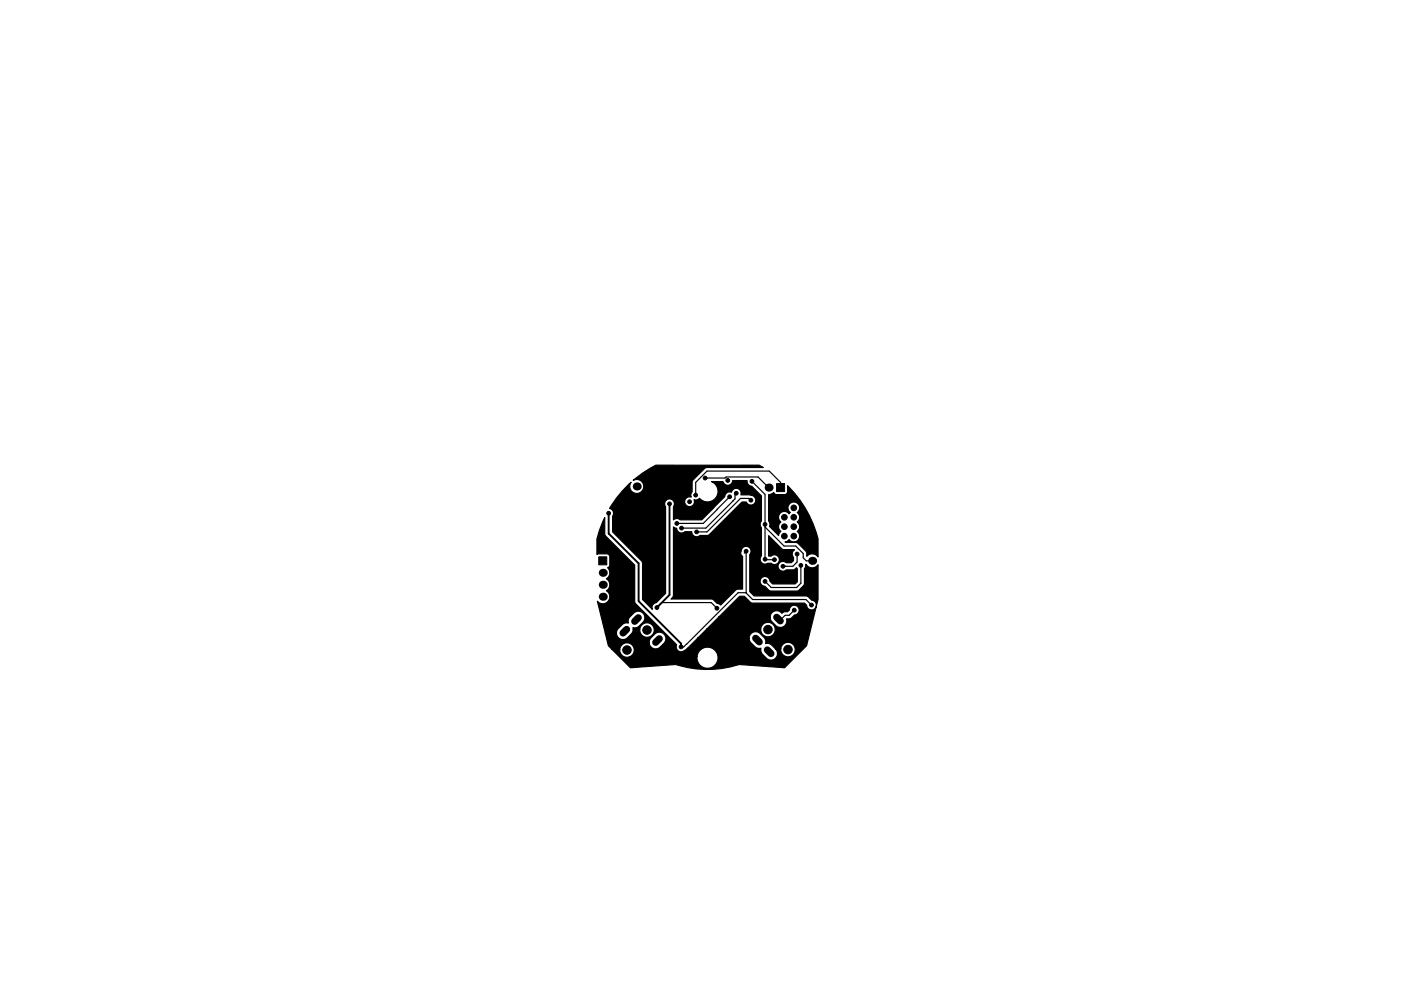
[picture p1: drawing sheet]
<svg xmlns="http://www.w3.org/2000/svg" width="297mm" height="210mm" viewBox="0 0 297 210" stroke-linecap="round" stroke-linejoin="round" font-family="sans-serif">
<g fill="#000" stroke="#000" stroke-width=".21">
<path d="M126.9 118.1h1.7v1.7h-1.7zM134.2 104.9h1.7v1.7h-1.7zM164.6 102.6h1.7v1.7h-1.7zM165.8 107.2h1v1.1h-1zM171.3 115.6h1.7v1.7h-1.7z"/>
<circle cx="148.7" cy="99.4" r=".4"/>
<circle cx="129.1" cy="108.9" r=".4"/>
<circle cx="141.9" cy="106.9" r=".4"/>
<circle cx="143.5" cy="111" r=".4"/>
<circle cx="144.5" cy="112" r=".4"/>
<circle cx="146.2" cy="106.4" r=".4"/>
<circle cx="147.5" cy="105" r=".4"/>
<circle cx="147.7" cy="112.8" r=".4"/>
<circle cx="149.5" cy="101.4" r=".4"/>
<circle cx="154.3" cy="101.9" r=".4"/>
<circle cx="154.7" cy="105.4" r=".4"/>
<circle cx="156.1" cy="104.6" r=".4"/>
<circle cx="158.2" cy="116.9" r=".4"/>
<circle cx="159.2" cy="106.1" r=".4"/>
<circle cx="159.4" cy="102.1" r=".4"/>
<circle cx="162.2" cy="118.6" r=".4"/>
<circle cx="162.2" cy="111.2" r=".4"/>
<circle cx="163.7" cy="106.4" r=".4"/>
<circle cx="164.2" cy="118.7" r=".4"/>
<circle cx="166.3" cy="113.7" r=".6"/>
<circle cx="166.3" cy="111.7" r=".6"/>
<circle cx="166.3" cy="109.7" r=".6"/>
<circle cx="168.3" cy="113.7" r=".6"/>
<circle cx="168.3" cy="107.7" r=".6"/>
<circle cx="168.3" cy="111.7" r=".6"/>
<circle cx="168.3" cy="109.7" r=".6"/>
<circle cx="169" cy="117.5" r=".4"/>
<circle cx="169.8" cy="119.9" r=".4"/>
<circle cx="171.5" cy="113.9" r=".4"/>
<circle cx="132.9" cy="137.9" r=".9"/>
<circle cx="137.2" cy="133.7" r=".9"/>
<circle cx="139.3" cy="128.9" r=".4"/>
<circle cx="144.4" cy="137.2" r=".4"/>
<circle cx="152" cy="129" r=".4"/>
<circle cx="162.2" cy="123.3" r=".4"/>
<circle cx="162.8" cy="133.6" r=".9"/>
<circle cx="166" cy="120.1" r=".4"/>
<circle cx="167.1" cy="137.8" r=".9"/>
<circle cx="168.4" cy="129.4" r=".4"/>
<circle cx="172" cy="128.4" r=".4"/>
</g>
<path d="M130.6 135.8l-.8 .8M132.9 133.5l-.8 .8M135.3 131.1l-.7 .7M139.8 135.5l-.8 .8M160.2 135.4l.8 .8M162.7 137.9l.8 .8M164.7 131l.7 .7M169.4 135.7l.8 .8M135.1 140.2l-.8 .8M164.9 140.1l.8 .8" fill="none" stroke="#000" stroke-width="1.5"/>
<g fill="#000">
<circle cx="135" cy="103.2" r=".85"/>
<circle cx="163" cy="103.4" r=".85"/>
<circle cx="172.2" cy="119" r=".85"/>
<circle cx="127.8" cy="126.6" r=".85"/>
<circle cx="127.8" cy="121.5" r=".85"/>
<circle cx="127.8" cy="124.1" r=".85"/>
</g>
<g fill="none" stroke="#000" stroke-width=".25">
<path d="M149.5 101.4h4.2l.3-.2h6.7l2.3 2.2M154.7 105.7v-.3l-5.6 5.6h-5.6M155.4 106.2v.1M156.1 104.6l-.3 .3v.9l-6.2 6.2h-5.1M157.8 117.3l.4-.4v8.9l1.4 1.4h11.3l1.1 1.2M159.2 106.1l-.4-.4h-1.8l-7.1 7.1h-2.2M159.4 102.1l2.8 2.8v13.7l2 .1M162.2 111.8l4 4h2.5l1.6 1.6v.9l.6 .7h1.3M165.5 103.4v-1.1l-2.4-2.4h-13.2l-2.4 2.5v2.6M169 117.5v1.7l-.9 .9h-2.1M169.8 119.9v3.8l-.9 .9h-5.4l-1.3-1.3M139.6 128.6l.7-.8h10.5l1.2 1.2"/>
<path d="M145.5 136.7h.1M158.2 125.7h-1.7l-11.5 11.5h-.6v-.6M168.4 129.4l-1.1 1.1h-.8l-1.1 1.1"/>
</g>
<path d="M129.1 108.9v4.3l6.3 6.3v8l9 9v.7M141.9 106.9v19.3l-2.6 2.7" fill="none" stroke="#000" stroke-width=".4"/>
<path d="M133.3 102.8l.5-.4a1.49 1.49 0 0 0 .9 2.3 1.49 1.49 0 0 0 1.8-1.7 1.49 1.49 0 0 0-2.2-1.1 22.7 22.7 0 0 1 4.8-3.2h21.8l.9 .5h-12.2l-2.8 2.9-.1 2.2-.2 .4v.8a1.04 1.04 0 0 0-1.3 .9 1.04 1.04 0 0 0 1.2 1.1 1.04 1.04 0 0 0 .7-1.5h.7l.5-.3 .3 .3a2.24 2.24 0 0 0 3.3-.6 2.24 2.24 0 0 0-1-3.2h2.4a1.04 1.04 0 0 0 1.1 .8 1.04 1.04 0 0 0 .9-1h3.1a1.03 1.03 0 0 0 1 1.2l2 2v5.3a1.02 1.02 0 0 0 0 1.5v6a1.04 1.04 0 0 0 0 1.3 1.04 1.04 0 0 0 1.4 .2l.7 .1a1.04 1.04 0 0 0 1.5-.2 1.04 1.04 0 0 0-.1-1.4 1.04 1.04 0 0 0-1.4 0l-.5-.1v-4.3l2.8 2.9 .4 .1h2.2l-.1 .1a1.03 1.03 0 0 0-.1 1.6v.6l-.4 .5h-1.1a1.04 1.04 0 0 0-1.4 0 1.04 1.04 0 0 0 0 1.5 1.04 1.04 0 0 0 1.4 0h1.5l.7-.5 .1 .3v2.7l-.4 .5h-4.8l-.6-.7a1.04 1.04 0 0 0-1.1-.9 1.04 1.04 0 0 0-.9 1.1 1.04 1.04 0 0 0 1 1l1.2 1h5.8l1.3-1.4 .1-3.3 .3-1a1.51 1.51 0 0 0 2.5 .1v7.4l-2.4 9.8-4.7 4.7-9.6-.7a22.2 22.2 0 0 1-13.5 0l-9.5 .7-4-3.9h1.7v.3a1.53 1.53 0 0 0 2.1 1.2h14.3v.5a2.25 2.25 0 0 0 3.4 1.7 2.25 2.25 0 0 0 0-3.9 2.25 2.25 0 0 0-3.4 1.7h-14.3h.2a1.54 1.54 0 0 0 .1-2.7 1.54 1.54 0 0 0-2.4 1.2h-1.7l-.7-.8-.2-.7h8.8a1.39 1.39 0 0 0 .8 1.3 1.39 1.39 0 0 0 1.5-.3l1-1a1.39 1.39 0 0 0-.2-1.8 1.39 1.39 0 0 0-1.8 0l-1 1-.3 .8h-8.8l-.5-2h2.4a1.39 1.39 0 0 0 .8 1.3 1.39 1.39 0 0 0 1.5-.3l1-1 .3-.8h1.3v.3a1.54 1.54 0 0 0 2.4 1.2 1.54 1.54 0 0 0 0-2.6 1.54 1.54 0 0 0-2.4 1.1h-1.3l-.1-.3h.6l.5-.2 1.1-1a1.39 1.39 0 0 0-.1-1.9 1.39 1.39 0 0 0-1.9-.1l-1 1.1-.2 .5v.6h-.6l-.7 .3-1 1-.2 .8h-2.4l-1.6-6.7a1.49 1.49 0 0 0 2.2 0 1.49 1.49 0 0 0-.3-2.3 1.48 1.48 0 0 0 0-2.5 1.48 1.48 0 0 0 .2-2.4l.5-.4v-1.9a.64 .64 0 0 0-.7-.6h-1.7l-.3 .1v-3.3l.5-1.8 1.1-2.7v3.4l.2 .5 6.2 6.2v7.6l.1 .5 8.8 8.8-.1 .1a1.08 1.08 0 0 0 .5 1.3 1.08 1.08 0 0 0 1.4-.2l2.6-2.6h10.9l.3 .8 1 1 .6 .4 .6-.1v.7l.2 .5 1.2 1.1a1.39 1.39 0 0 0 1.8-.3 1.39 1.39 0 0 0-.1-1.8h1.1v.3a1.54 1.54 0 0 0 2.4 1.1 1.54 1.54 0 0 0 0-2.6 1.54 1.54 0 0 0-2.4 1.2h-1.1l-1.2-1.1-.9-.1 .1-.6-.3-.5-1.1-1.1a1.39 1.39 0 0 0-2.2 1.1h-10.9l2-2h11.4v.3a1.54 1.54 0 0 0 2.3 1.2 1.54 1.54 0 0 0 0-2.6 1.54 1.54 0 0 0-2.3 1.1h-11.4l2.5-2.4h10.9l.2 .7 1 1.1a1.39 1.39 0 0 0 1.7 .1 1.39 1.39 0 0 0 .6-1.6h.8l.9-.8a1.04 1.04 0 0 0 .9-1.1 1.04 1.04 0 0 0-1-1 1.04 1.04 0 0 0-1 1l-.4 .4h-.7l-.5 .3-.2-.2a1.39 1.39 0 0 0-1.5-.2 1.39 1.39 0 0 0-.8 1.3h-10.9l4.4-4.5h1l1.6 1.4 11.2 .1 .4 .5a1.04 1.04 0 0 0 1.1 .9 1.04 1.04 0 0 0 1-1 1.04 1.04 0 0 0-1-1.1l-.8-.7-.4-.2h-11l-.9-.9v-7.9a1.07 1.07 0 0 0-.5-1.7 1.07 1.07 0 0 0-1.4 1.2 .76 .76 0 0 0 .3 .9v7l-1.3 .1-3.3 3.3-.8-.4-1.1-.9h-8.6l.3-.4 .2-.5v-14.4l.7 .3a1.03 1.03 0 0 0 .6 .9 1.03 1.03 0 0 0 1.1-.2h1.5v.2a1.04 1.04 0 0 0 .6 .8 1.04 1.04 0 0 0 1.1-.2l1.9-.1 7-7h.9a1.05 1.05 0 0 0 1.9 .1 1.05 1.05 0 0 0-1-1.6h-2a1.04 1.04 0 0 0-.7-1.4 1.04 1.04 0 0 0-1.3 .8 1.03 1.03 0 0 0-1.4 1l-4.9 4.9-4.6-.1a1.03 1.03 0 0 0-1.4 .1l.1-2.9a1.04 1.04 0 0 0-1-1.5 1.04 1.04 0 0 0-.8 1.6v18.4l-2 2a1.03 1.03 0 0 0-.8 1.4l-2.1-2.1v-8l-6.3-6.3v-3.4a1.03 1.03 0 0 0-.7-1.6 23 23 0 0 1 4.1-5.1zM163 104.9l.5-.1 .5-.3 .5 .4h1.8a.64 .64 0 0 0 .7-.6v-1.2a24.1 24.1 0 0 1 6.4 11.2v3.9a1.49 1.49 0 0 0-2.3-.2l-.2-1-1.8-1.8-2.7-.2 .5-.2 .4-.3a1.24 1.24 0 0 0 1.9 .1 1.24 1.24 0 0 0-.2-1.9 1.23 1.23 0 0 0 0-2 1.23 1.23 0 0 0 0-2 1.24 1.24 0 0 0 .2-1.8 1.24 1.24 0 0 0-1.8 0 1.24 1.24 0 0 0 .2 1.8l-.3 .3a1.24 1.24 0 0 0-1.9-.1 1.24 1.24 0 0 0 .2 1.8 1.23 1.23 0 0 0 0 2l-.4 .5-.1 .4-2-1.9 .1-.6-.2-.6z" fill="#000" stroke="#000" stroke-width=".25"/>
</svg>
